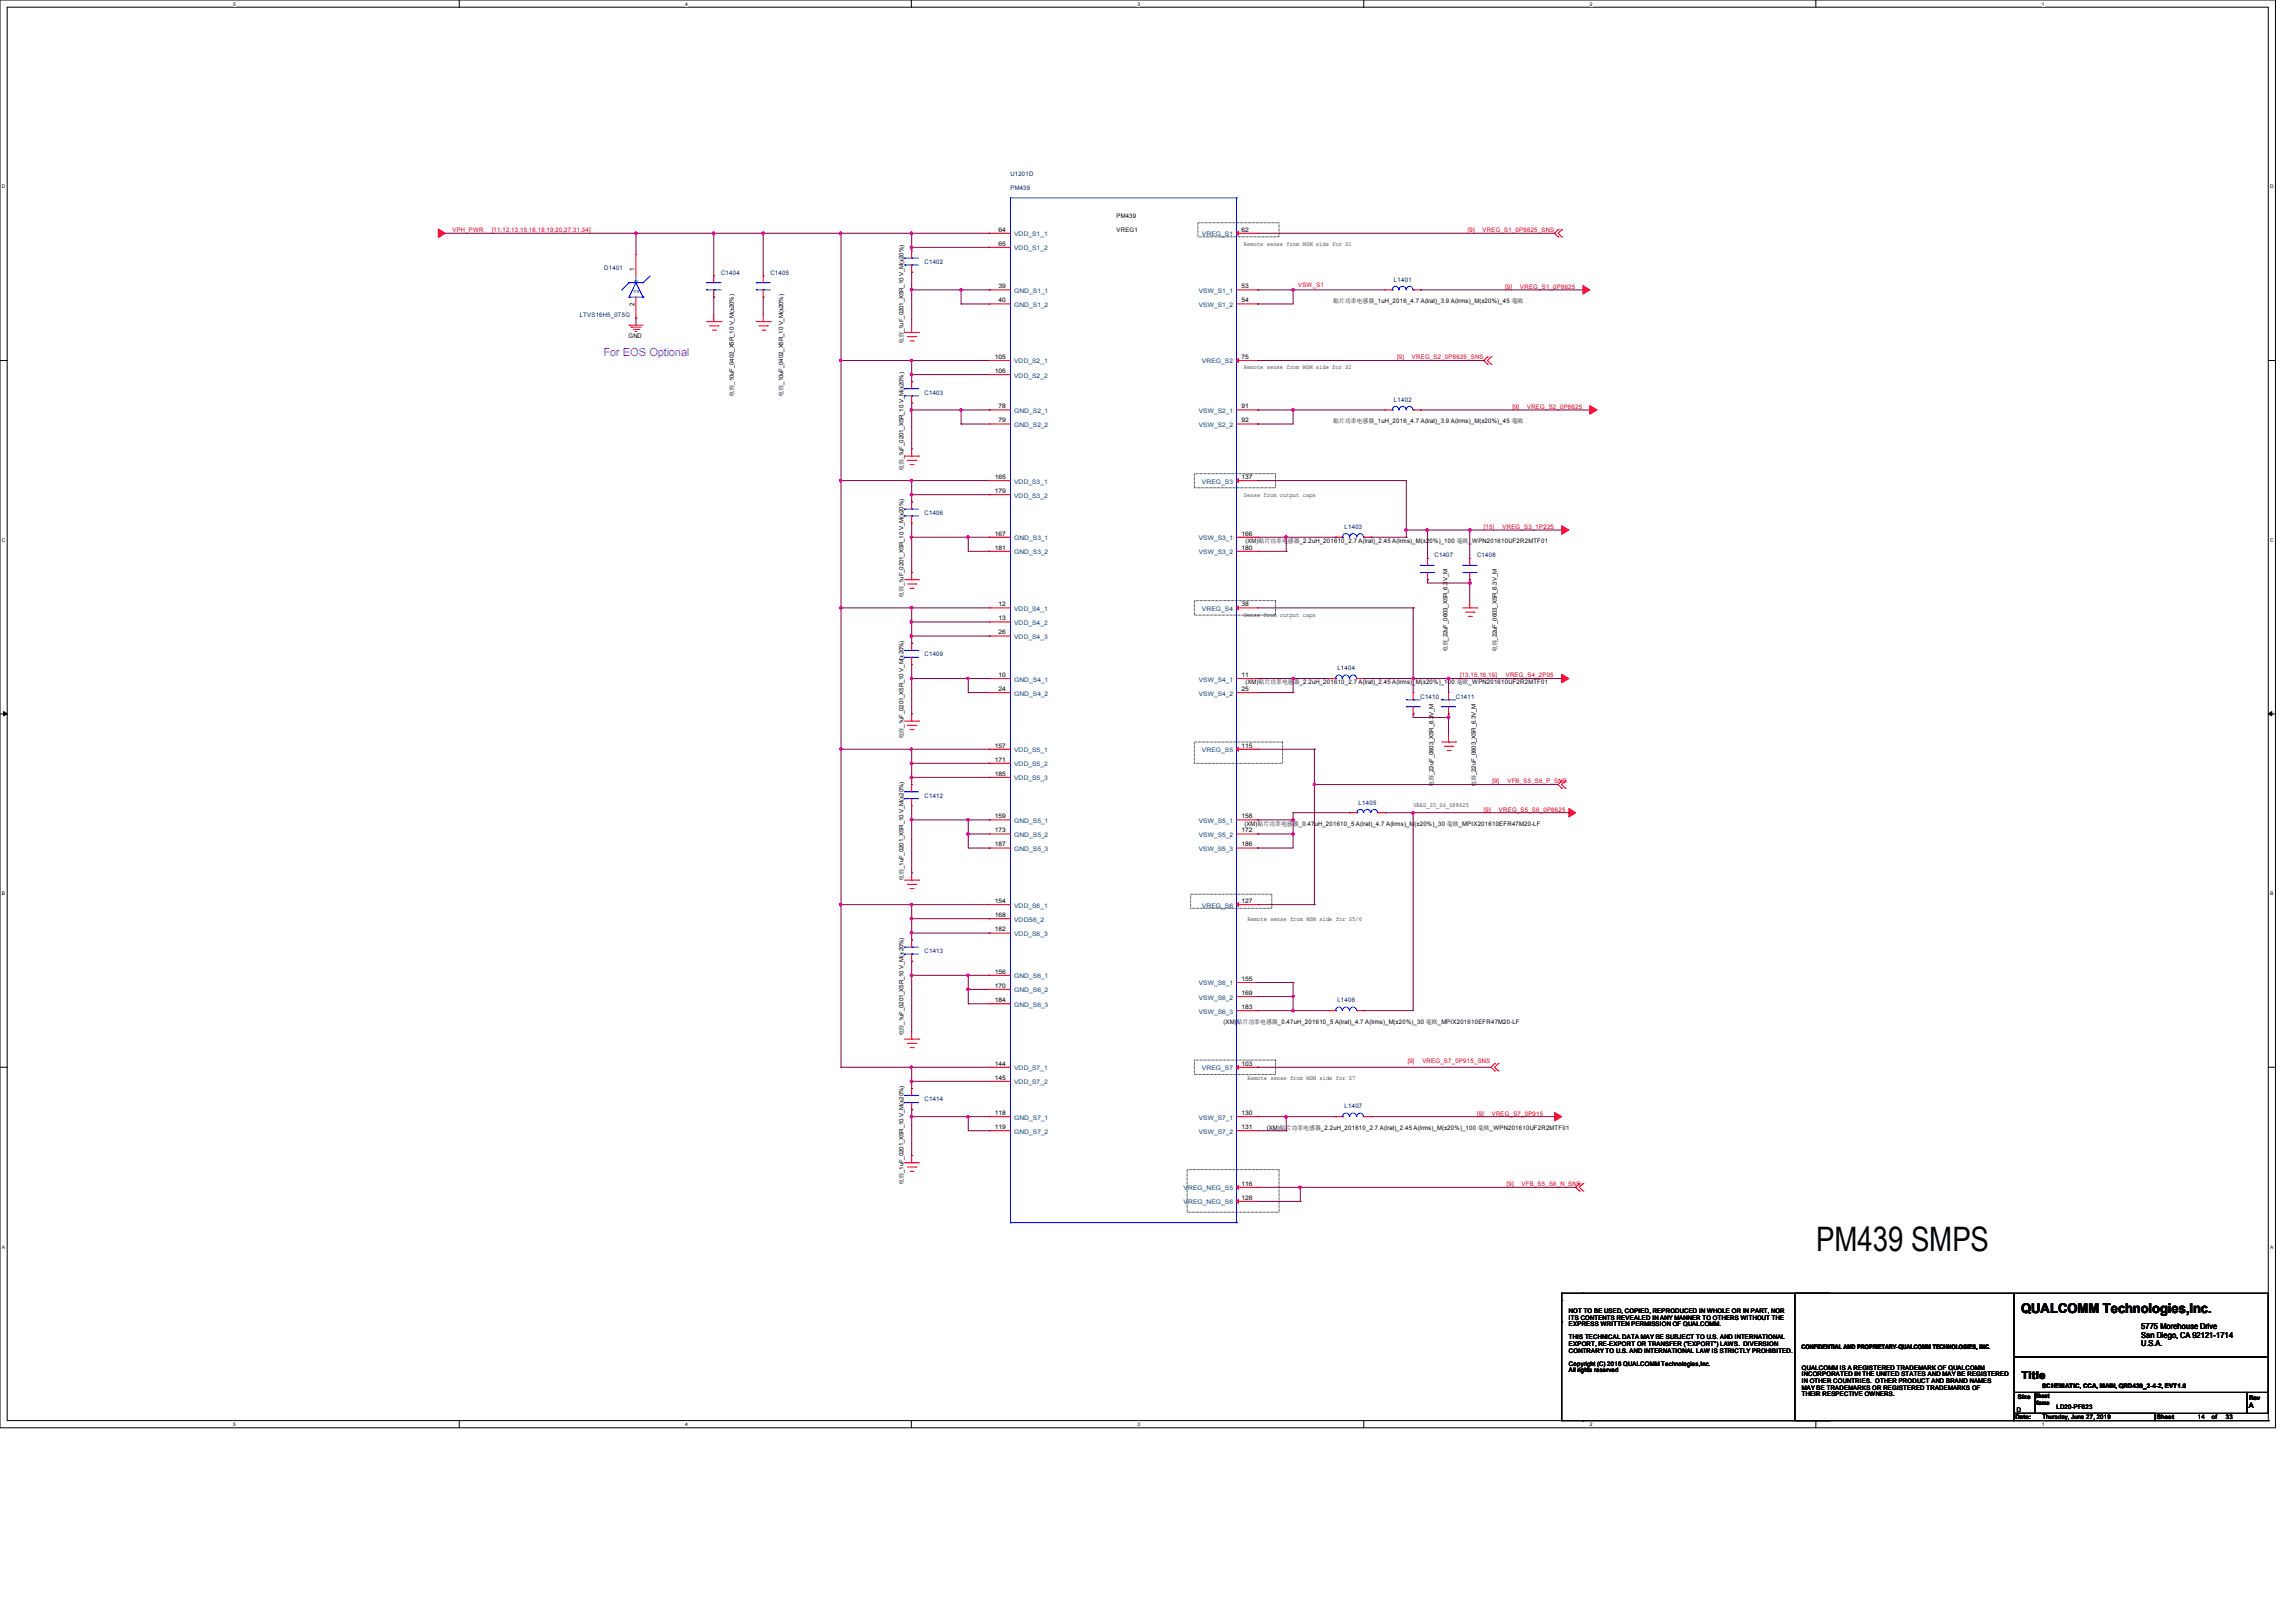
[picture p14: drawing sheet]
<svg xmlns="http://www.w3.org/2000/svg" width="297mm" height="210mm" viewBox="0 0 297 210" stroke-linecap="round" stroke-linejoin="round" font-family="sans-serif">
<defs><g id="words">
<text font-size="4.4" x="235" y="161.9">PM439 SMPS</text>
<text font-size="1.7" x="261.5" y="169.9">QUALCOMM Technologies,Inc.</text>
<text font-size="1.4" fill="#8000ff" x="78.1" y="46.1">For EOS Optional</text>
<text font-size="1.4" x="261.6" y="178.4">Title</text>
<g font-size="1.1">
<text x="277.1" y="172">5775 Morehouse Drive</text>
<text x="277.1" y="173.1">San Diego, CA 92121-1714</text>
<text x="277.1" y="174.2">U.S.A.</text>
</g>
<text font-size="1" x="291" y="182.2">A</text>
<g font-size=".9">
<text x="82.1" y="35.1" transform="rotate(-90 82.1 35.1)">1</text>
<text x="82.1" y="39.5" transform="rotate(-90 82.1 39.5)">2</text>
</g>
<g font-size=".9" fill="#004080">
<text x="82.7" y="38" transform="rotate(-90 82.7 38)">2</text>
<text x="82.7" y="36.6" transform="rotate(-90 82.7 36.6)">1</text>
</g>
<g font-size=".8" fill="#000080">
<text x="130.8" y="22.7">U1201D</text>
<text x="130.8" y="24.6">PM439</text>
<text x="78.2" y="34.9">D1401</text>
<text x="93.3" y="35.5">C1404</text>
<text x="99.7" y="35.5">C1405</text>
<text x="119.6" y="34.2">C1402</text>
<text x="75" y="41">LTVS16H5_0T5G</text>
<text x="180.4" y="36.4">L1401</text>
<text x="119.6" y="51.1">C1403</text>
<text x="180.4" y="52">L1402</text>
<text x="119.6" y="66.6">C1406</text>
<text x="174" y="68.5">L1403</text>
<text x="185.6" y="72.1">C1407</text>
<text x="191.1" y="72.1">C1408</text>
<text x="119.6" y="84.9">C1409</text>
<text x="173.1" y="86.7">L1404</text>
<text x="183.8" y="90.4">C1410</text>
<text x="188.4" y="90.4">C1411</text>
<text x="119.6" y="103.2">C1412</text>
<text x="175.8" y="104.1">L1405</text>
<text x="119.6" y="123.3">C1413</text>
<text x="173.1" y="129.7">L1406</text>
<text x="119.6" y="142.5">C1414</text>
<text x="174" y="143.4">L1407</text>
</g>
<g font-size=".8">
<text x="129.2" y="30">64</text>
<text x="144.5" y="28.2">PM439</text>
<text x="160.7" y="30">62</text>
<text x="129.2" y="31.8">65</text>
<text x="144.5" y="30.1">VREG1</text>
<text x="161" y="31.8">Remote sense from MSM side for S1</text>
<text x="129.2" y="39.1">40</text>
<text x="129.2" y="37.3">39</text>
<text x="160.7" y="39.1">54</text>
<text x="160.7" y="37.3">53</text>
<text x="172.5" y="39.2">贴片功率电感器_1uH_2016_4.7 A(lrat)_3.9 A(lrms)_M(±20%)_45 毫欧</text>
<text x="81.3" y="43.8">GND</text>
<text x="116.9" y="44.5" transform="rotate(-90 116.9 44.5)">电容_1uF_0201_X5R_10 V_M(±20%)</text>
<text x="128.7" y="46.4">105</text>
<text x="160.7" y="46.4">75</text>
<text x="161" y="47.8">Remote sense from MSM side for S2</text>
<text x="95" y="51.3" transform="rotate(-90 95 51.3)">电容_10uF_0402_X5R_10 V_M(±20%)</text>
<text x="101.4" y="51.3" transform="rotate(-90 101.4 51.3)">电容_10uF_0402_X5R_10 V_M(±20%)</text>
<text x="128.7" y="48.3">106</text>
<text x="129.2" y="52.8">78</text>
<text x="160.7" y="52.8">91</text>
<text x="129.2" y="54.7">79</text>
<text x="160.7" y="54.7">92</text>
<text x="172.5" y="54.7">贴片功率电感器_1uH_2016_4.7 A(lrat)_3.9 A(lrms)_M(±20%)_45 毫欧</text>
<text x="116.9" y="61" transform="rotate(-90 116.9 61)">电容_1uF_0201_X5R_10 V_M(±20%)</text>
<text x="128.7" y="63.8">179</text>
<text x="128.7" y="62">165</text>
<text x="160.7" y="62">137</text>
<text x="161" y="64.3">Sense from output caps</text>
<text x="128.7" y="71.1">181</text>
<text x="128.7" y="69.3">167</text>
<text x="160.7" y="71.1">180</text>
<text x="160.7" y="69.3">166</text>
<text x="161.2" y="70.3">(XM)贴片功率电感器_2.2uH_201610_2.7 A(lrat)_2.45 A(lrms)_M(±20%)_100 毫欧_WPN201610UF2R2MTF01</text>
<text x="116.9" y="77.4" transform="rotate(-90 116.9 77.4)">电容_1uF_0201_X5R_10 V_M(±20%)</text>
<text x="129.2" y="82.1">26</text>
<text x="129.2" y="80.3">13</text>
<text x="129.2" y="78.4">12</text>
<text x="160.7" y="78.4">38</text>
<text x="161" y="79.8">Sense from output caps</text>
<text x="129.2" y="89.4">24</text>
<text x="129.2" y="87.6">10</text>
<text x="160.7" y="89.4">25</text>
<text x="160.7" y="87.6">11</text>
<text x="161.2" y="88.6">(XM)贴片功率电感器_2.2uH_201610_2.7 A(lrat)_2.45 A(lrms)_M(±20%)_100 毫欧_WPN201610UF2R2MTF01</text>
<text x="187.3" y="84.4" transform="rotate(-90 187.3 84.4)">电容_22uF_0603_X5R_6.3V_M</text>
<text x="193.7" y="84.4" transform="rotate(-90 193.7 84.4)">电容_22uF_0603_X5R_6.3V_M</text>
<text x="116.9" y="95.7" transform="rotate(-90 116.9 95.7)">电容_1uF_0201_X5R_10 V_M(±20%)</text>
<text x="128.7" y="100.4">185</text>
<text x="128.7" y="98.6">171</text>
<text x="128.7" y="96.7">157</text>
<text x="160.7" y="96.7">115</text>
<text x="185.5" y="101.8" transform="rotate(-90 185.5 101.8)">电容_22uF_0603_X5R_6.3V_M</text>
<text x="191" y="101.8" transform="rotate(-90 191 101.8)">电容_22uF_0603_X5R_6.3V_M</text>
<text x="128.7" y="107.7">173</text>
<text x="128.7" y="105.9">159</text>
<text x="160.7" y="107.7">172</text>
<text x="160.7" y="105.9">158</text>
<text x="161" y="106.8">(XM)贴片功率电感器_0.47</text>
<text x="170.1" y="106.8">uH_201610_5 A(lrat)_4.7 A(lrms)_M(±20%)_30 毫欧_MPIX201610EFR47M20-LF</text>
<text x="182.9" y="104.5">VREG_S5_S6_0P8625</text>
<text x="116.9" y="114" transform="rotate(-90 116.9 114)">电容_1uF_0201_X5R_10 V_M(±20%)</text>
<text x="128.7" y="109.5">187</text>
<text x="160.7" y="109.5">186</text>
<text x="128.7" y="118.7">168</text>
<text x="128.7" y="116.8">154</text>
<text x="160.7" y="116.8">127</text>
<text x="161.4" y="119.1">Remote sense from MSM side for S5/6</text>
<text x="128.7" y="126">156</text>
<text x="128.7" y="120.5">182</text>
<text x="128.7" y="129.7">184</text>
<text x="128.7" y="127.8">170</text>
<text x="160.7" y="130.6">183</text>
<text x="160.7" y="128.7">169</text>
<text x="160.7" y="126.9">155</text>
<text x="116.9" y="134.1" transform="rotate(-90 116.9 134.1)">电容_1uF_0201_X5R_10 V_M(±20%)</text>
<text x="128.7" y="137.9">144</text>
<text x="158.3" y="132.5">(XM)</text>
<text x="160" y="132.5">贴片功率电感器_0.47uH_201610_5 A(lrat)_4.7 A(lrms)_M(±20%)_30 毫欧_MPIX201610EFR47M20-LF</text>
<text x="160.7" y="137.9">103</text>
<text x="128.7" y="139.7">145</text>
<text x="161.4" y="139.7">Remote sense from MSM side for S7</text>
<text x="128.7" y="146.1">119</text>
<text x="128.7" y="144.3">118</text>
<text x="160.7" y="146.1">131</text>
<text x="160.7" y="144.3">130</text>
<text x="163.9" y="146.2">(XM)贴片功率电感器_2.2uH_201610_2.7 A(lrat)_2.45 A(lrms)_M(±20%)_100 毫欧_WPN201610UF2R2MTF01</text>
<text x="116.9" y="153.3" transform="rotate(-90 116.9 153.3)">电容_1uF_0201_X5R_10 V_M(±20%)</text>
<text x="160.7" y="153.4">116</text>
<text x="160.7" y="155.2">128</text>
<text x="203" y="169.9">NOT TO BE USED, COPIED, REPRODUCED IN WHOLE OR IN PART, NOR</text>
<text x="203" y="170.8">ITS CONTENTS REVEALED IN ANY MANNER TO OTHERS WITHOUT THE</text>
<text x="203" y="171.6">EXPRESS WRITTEN PERMISSION OF QUALCOMM.</text>
<text x="203" y="173.3">THIS TECHNICAL DATA MAY BE SUBJECT TO U.S. AND INTERNATIONAL</text>
<text x="203" y="174.2">EXPORT, RE-EXPORT OR TRANSFER (&quot;EXPORT&quot;) LAWS. DIVERSION</text>
<text x="203" y="175">CONTRARY TO U.S. AND INTERNATIONAL LAW IS STRICTLY PROHIBITED.</text>
<text x="203" y="176.7">Copyright (C) 2018 QUALCOMM Technologies,Inc.</text>
<text x="203" y="177.5">All rights reserved</text>
<text x="233.1" y="174.5">CONFIDENTIAL AND PROPRIETARY-QUALCOMM TECHNOLOGIES, INC.</text>
<text x="233.2" y="177.2">QUALCOMM IS A REGISTERED TRADEMARK OF QUALCOMM</text>
<text x="233.2" y="178.1">INCORPORATED IN THE UNITED STATES AND MAY BE REGISTERED</text>
<text x="233.2" y="178.9">IN OTHER COUNTRIES. OTHER PRODUCT AND BRAND NAMES</text>
<text x="233.2" y="179.8">MAY BE TRADEMARKS OR REGISTERED TRADEMARKS OF</text>
<text x="264.3" y="179.5">SCHEMATIC, CCA, MAIN, QRD439_2-4-2, EVT1.0</text>
<text x="233.2" y="180.6">THEIR RESPECTIVE OWNERS.</text>
<text x="260.8" y="183.6">Date:</text>
<text x="261" y="182.8">D</text>
<text x="261.1" y="181">Size Sheet</text>
<text x="263.3" y="181.8">Name</text>
<text x="264.3" y="183.6">Thursday, June 27, 2019</text>
<text x="266.1" y="182.3">LD20-PF623</text>
<text x="279.1" y="183.6">Sheet</text>
<text x="284.4" y="183.6">14</text>
<text x="286.2" y="183.6">of</text>
<text x="288.1" y="183.6">33</text>
<text x="291.1" y="181.1">Rev</text>
</g>
<g font-size=".8" fill="#f00">
<text x="58.6" y="30.1">VPH_PWR</text>
<text x="63.7" y="30.1">[11,12,13,15,16,18,19,20,27,31,34]</text>
<text x="190" y="30.1">[9]</text>
<text x="191.9" y="30.1">VREG_S1_0P8625_SNS</text>
<text x="168" y="37.1">VSW_S1</text>
<text x="194.8" y="37.3">[9]</text>
<text x="196.7" y="37.3">VREG_S1_0P8625</text>
<text x="180.8" y="46.5">[9]</text>
<text x="182.7" y="46.5">VREG_S2_0P8625_SNS</text>
<text x="195.7" y="52.9">[9]</text>
<text x="197.6" y="52.9">VREG_S2_0P8625</text>
<text x="192" y="68.5">[15]</text>
<text x="194.4" y="68.5">VREG_S3_1P225</text>
<text x="188.9" y="87.6">[13,15,16,19]</text>
<text x="194.9" y="87.6">VREG_S4_2P05</text>
<text x="193.1" y="101.3">[9]</text>
<text x="195.1" y="101.3">VFB_S5_S6_P_SNS</text>
<text x="192" y="105">[9]</text>
<text x="194" y="105">VREG_S5_S6_0P8625</text>
<text x="182.2" y="137.5">[9]</text>
<text x="184.1" y="137.5">VREG_S7_0P915_SNS</text>
<text x="191.1" y="144.4">[9]</text>
<text x="193.1" y="144.4">VREG_S7_0P915</text>
<text x="195" y="153.5">[9]</text>
<text x="196.9" y="153.5">VFB_S5_S6_N_SNS</text>
</g>
<g font-size=".8" fill="#004080">
<text x="131.2" y="32.4">VDD_S1_2</text>
<text x="131.2" y="30.6">VDD_S1_1</text>
<text x="155.6" y="30.6">VREG_S1</text>
<text x="131.2" y="39.7">GND_S1_2</text>
<text x="131.2" y="37.9">GND_S1_1</text>
<text x="155.1" y="39.7">VSW_S1_2</text>
<text x="155.1" y="37.9">VSW_S1_1</text>
<text x="131.2" y="47">VDD_S2_1</text>
<text x="155.6" y="47">VREG_S2</text>
<text x="131.2" y="53.4">GND_S2_1</text>
<text x="131.2" y="48.9">VDD_S2_2</text>
<text x="155.1" y="53.4">VSW_S2_1</text>
<text x="131.2" y="55.2">GND_S2_2</text>
<text x="155.1" y="55.2">VSW_S2_2</text>
<text x="131.2" y="64.4">VDD_S3_2</text>
<text x="131.2" y="62.6">VDD_S3_1</text>
<text x="155.6" y="62.6">VREG_S3</text>
<text x="131.2" y="71.7">GND_S3_2</text>
<text x="131.2" y="69.9">GND_S3_1</text>
<text x="155.1" y="71.7">VSW_S3_2</text>
<text x="155.1" y="69.9">VSW_S3_1</text>
<text x="131.2" y="82.7">VDD_S4_3</text>
<text x="131.2" y="80.9">VDD_S4_2</text>
<text x="131.2" y="79">VDD_S4_1</text>
<text x="155.6" y="79">VREG_S4</text>
<text x="131.2" y="88.2">GND_S4_1</text>
<text x="155.1" y="88.2">VSW_S4_1</text>
<text x="131.2" y="90">GND_S4_2</text>
<text x="155.1" y="90">VSW_S4_2</text>
<text x="131.2" y="101">VDD_S5_3</text>
<text x="131.2" y="99.1">VDD_S5_2</text>
<text x="131.2" y="97.3">VDD_S5_1</text>
<text x="155.6" y="97.3">VREG_S5</text>
<text x="131.2" y="106.5">GND_S5_1</text>
<text x="155.1" y="106.5">VSW_S5_1</text>
<text x="131.2" y="110.1">GND_S5_3</text>
<text x="131.2" y="108.3">GND_S5_2</text>
<text x="155.1" y="110.1">VSW_S5_3</text>
<text x="155.1" y="108.3">VSW_S5_2</text>
<text x="131.2" y="119.3">VDDS6_2</text>
<text x="131.2" y="117.4">VDD_S6_1</text>
<text x="155.6" y="117.4">VREG_S6</text>
<text x="131.2" y="121.1">VDD_S6_3</text>
<text x="131.2" y="130.3">GND_S6_3</text>
<text x="131.2" y="128.4">GND_S6_2</text>
<text x="131.2" y="126.6">GND_S6_1</text>
<text x="155.1" y="131.1">VSW_S6_3</text>
<text x="155.1" y="129.3">VSW_S6_2</text>
<text x="155.1" y="127.5">VSW_S6_1</text>
<text x="131.2" y="140.3">VDD_S7_2</text>
<text x="131.2" y="138.5">VDD_S7_1</text>
<text x="155.6" y="138.5">VREG_S7</text>
<text x="131.2" y="146.7">GND_S7_2</text>
<text x="131.2" y="144.9">GND_S7_1</text>
<text x="155.1" y="146.7">VSW_S7_2</text>
<text x="155.1" y="144.9">VSW_S7_1</text>
<text x="153.2" y="154">VREG_NEG_S5</text>
<text x="153.2" y="155.8">VREG_NEG_S6</text>
</g>
<g font-size=".6">
<text x="30.2" y=".7">5</text>
<text x="88.7" y=".7">4</text>
<text x="147.2" y=".7">3</text>
<text x="205.7" y=".7">2</text>
<text x="264.2" y=".7">1</text>
<text x=".3" y="24.4">D</text>
<text x="293.8" y="24.4">D</text>
<text x=".3" y="70.1">C</text>
<text x="293.8" y="70.1">C</text>
<text x=".3" y="115.8">B</text>
<text x="293.8" y="115.8">B</text>
<text x=".3" y="161.5">A</text>
<text x="293.8" y="161.5">A</text>
<text x="30.2" y="184.5">5</text>
<text x="88.7" y="184.5">4</text>
<text x="147.2" y="184.5">3</text>
<text x="205.7" y="184.5">2</text>
<text x="264.2" y="184.5">1</text>
</g>
</g></defs>
<path d="M0 0h294.5v184.7h-294.5zM.9 .9h292.6v182.9h-292.6z" fill="none" stroke="#000" stroke-width=".13"/>
<g fill="#fff">
<path d="M30.2 .1h.3v.7h-.3z"/>
<path d="M30.2 183.9h.3v.8h-.3z"/>
</g>
<path d="M59.4 0v.9M59.4 183.8v.9" fill="none" stroke="#000" stroke-width=".13"/>
<g fill="#fff">
<path d="M88.7 .1h.3v.7h-.3z"/>
<path d="M88.7 183.9h.3v.8h-.3z"/>
</g>
<path d="M117.9 0v.9M117.9 183.8v.9" fill="none" stroke="#000" stroke-width=".13"/>
<g fill="#fff">
<path d="M147.2 .1h.3v.7h-.3z"/>
<path d="M147.2 183.9h.3v.8h-.3z"/>
</g>
<path d="M176.5 0v.9M176.5 183.8v.9" fill="none" stroke="#000" stroke-width=".13"/>
<g fill="#fff">
<path d="M205.7 .1h.4v.7h-.4z"/>
<path d="M205.7 183.9h.4v.8h-.4z"/>
</g>
<path d="M235 0v.9M235 183.8v.9" fill="none" stroke="#000" stroke-width=".13"/>
<g fill="#fff">
<path d="M264.2 .1h.4v.7h-.4z"/>
<path d="M264.2 183.9h.4v.8h-.4z"/>
<path d="M.3 23.8h.4v.7h-.4z"/>
<path d="M293.8 23.8h.5v.7h-.5z"/>
<path d="M.3 69.5h.4v.7h-.4z"/>
<path d="M293.8 69.5h.5v.7h-.5z"/>
</g>
<path d="M0 46.7h.9M293.5 46.7h1" fill="none" stroke="#000" stroke-width=".13"/>
<g fill="#fff">
<path d="M.3 115.2h.4v.8h-.4z"/>
<path d="M293.8 115.2h.4v.8h-.4z"/>
</g>
<path d="M0 92.4h.9M293.5 92.4h1" fill="none" stroke="#000" stroke-width=".13"/>
<path d="M.5 92.1l.4 .3-.4 .2zM293.5 92.4l.5-.3v.5z" fill="#000" stroke="#000" stroke-width=".13"/>
<g fill="#fff">
<path d="M.3 161h.3v.7h-.3z"/>
<path d="M293.8 161h.4v.7h-.4z"/>
</g>
<g fill="none" stroke="#000" stroke-width=".13">
<path d="M155 28.8h10.5v1.8h-10.5zM154.6 61.3h10.5v1.8h-10.5zM154.6 77.7h10.5v1.9h-10.5zM154.6 96h11.4v2.8h-11.4zM154.1 115.7h10.5v1.8h-10.5zM0 138.1h.9M154.6 137.2h10.5v1.8h-10.5zM293.5 138.1h1M153.6 151.3h11.9v5.5h-11.9zM202.1 171h.1M202.1 167.3h.1M202.1 168.3h.1"/>
<path d="M202.1 167.3h34.8M202.1 167.3v16.5M204.9 167.3h.1M232.3 167.3h28.3v16.5h-28.3zM260.6 167.3h32.9v8.3h-32.9zM260.6 175.6h32.9v4.6h-32.9zM202.1 183.8h.1M202.1 183.8h34.8M204.9 183.8h.1M260.6 180.2h2.8v2.7h-2.8zM260.6 182.9h18.3v.9h-18.3zM263.4 180.2h27.4v2.7h-27.4z"/>
<path d="M278.9 183.8h14.6M290.8 180.2h2.7v2.7h-2.7zM293.5 183.8h.1"/>
</g>
<g fill="none" stroke="#f00" stroke-width=".13">
<path d="M82.3 32.9h.1M82.3 32.9v2.8M82.3 38.4v2.7M92.4 35.7h.1M92.4 38.4h.1M92.4 35.7v.9M92.4 37.5v.9M98.8 35.7h.1M98.8 38.4h.1M98.8 35.7v.9M98.8 37.5v.9M118 32.5h.1"/>
<path d="M118 35.2h.1M118 32.5v.9M118 34.3v.9M128 39.3h.1M128 37.5h.1M128 32h.1M128 30.2h.1M128 37.5h2.8M128 39.3h2.8M128 30.2h2.8M128 32h2.8M160 37.5h2.8"/>
<path d="M160 39.3h2.8M160 30.2h2.8M162.8 39.3h.1M162.8 37.5h.1M162.8 30.2h.1M179.2 37.5h.1M179.2 37.5h1M182.9 37.5h.9M183.8 37.5h.1M201.6 30.6h.1M201.6 29.7h.1M201.6 29.7l-.4 .5 .4 .4"/>
<path d="M202.1 29.7h.1M202.1 30.6h.1M202.1 29.7l-.5 .5 .5 .4M81.4 42.1h.1M81.4 42.1h1.8M81.7 42.3h.1M81.7 42.3h1.3M82 42.6h.7M82.2 42.9h.1M82.2 42.9h.2M82.3 41.1h.1M82.7 42.6h.1"/>
<path d="M91.4 41.6h1.9M91.8 42.2h1.1M92.2 42.7h.3M92.4 41.6h.1M92.4 40.7v.9M92.5 42.7h.1M92.9 42.2h.1M93.3 41.6h.1M97.9 41.6h1.8M98.2 42.2h1.1M98.6 42.7h.4M98.8 41.6h.1"/>
<path d="M98.8 40.7v.9M99 42.7h.1M99.3 42.2h.1M99.7 41.6h.1M117.1 59h1.8M117.1 43h1.8M117.4 59.6h1.1M117.4 43.6h1.1M117.8 44.1h.4M118 59h.1M118 43h.1M118 49.4h.1"/>
<path d="M118 52.2h.1M118 42.1v.9M118 49.4v.9M118 51.2v1M118 58.1v.9M118.2 44.1h.1M118.5 59.6h.1M118.5 43.6h.1M118.9 59h.1M118.9 43h.1M128 54.9h.1M128 53h.1"/>
<path d="M128 48.5h.1M128 46.7h.1M128 53h2.8M128 54.9h2.8M128 46.7h2.8M128 48.5h2.8M160 53h2.8M160 54.9h2.8M160 46.7h2.8M162.8 54.9h.1M162.8 53h.1M162.8 46.7h.1"/>
<path d="M179.2 53h.1M179.2 53h1M182.9 53h.9M183.8 53h.1M192.5 47.1h.1M192.5 46.2h.1M192.5 46.2l-.5 .5 .5 .4M193 46.2h.1M193 47.1h.1M193 46.2l-.5 .5 .5 .4M117.1 75h1.8M117.4 75.6h1.1"/>
<path d="M117.8 76.1h.4M117.8 60.1h.4M118 75h.1M118 64.9h.1M118 67.7h.1M118 64.9v1M118 66.8v.9M118 74.1v.9M118.2 76.1h.1M118.2 60.1h.1M118.5 75.6h.1M118.9 75h.1"/>
<path d="M128 78.7h.1M128 71.3h.1M128 69.5h.1M128 64h.1M128 62.2h.1M128 78.7h2.8M128 69.5h2.8M128 71.3h2.8M128 62.2h2.8M128 64h2.8M160 78.7h2.8M160 69.5h2.8"/>
<path d="M160 71.3h2.8M160 62.2h2.8M162.8 78.7h.1M162.8 71.3h.1M162.8 69.5h.1M162.8 62.2h.1M172.8 69.5h.1M172.8 69.5h.9M176.5 69.5h.9M177.4 69.5h.1M184.7 72.3h.1M184.7 75h.1"/>
<path d="M184.7 72.3v.9M184.7 74.1v.9M189.3 78.7h1.8M189.7 79.2h1.1M190 79.8h.4M190.2 78.7h.1M190.2 72.3h.1M190.2 75h.1M190.2 72.3v.9M190.2 74.1v.9M190.2 77.7v1M190.4 79.8h.1"/>
<path d="M190.8 79.2h.1M191.1 78.7h.1M117.1 93.3h1.8M117.4 93.9h1.1M117.8 94.4h.4M118 93.3h.1M118 83.2h.1M118 86h.1M118 83.2v1M118 85v1M118 92.4v.9M118.2 94.4h.1"/>
<path d="M118.5 93.9h.1M118.9 93.3h.1M128 98.8h.1M128 96.9h.1M128 89.6h.1M128 87.8h.1M128 82.3h.1M128 80.5h.1M128 96.9h2.8M128 89.6h2.8M128 87.8h2.8M128 98.8h2.8"/>
<path d="M128 82.3h2.8M128 80.5h2.8M160 96.9h2.8M160 89.6h2.8M160 87.8h2.8M162.8 96.9h.1M162.8 89.6h.1M162.8 87.8h.1M171.9 87.8h.1M171.9 87.8h.9M175.6 87.8h.9M176.5 87.8h.1"/>
<path d="M182.9 89.6h.1M182.9 92.4h.1M182.9 89.6v1M182.9 91.4v1M186.6 96h1.8M186.9 96.6h1.1M187.3 97.1h.4M187.5 96h.1M187.5 89.6h.1M187.5 92.4h.1M187.5 89.6v1M187.5 91.4v1"/>
<path d="M187.5 95.1v.9M187.7 97.1h.1M188 96.6h.1M188.4 96h.1M117.1 113.9h1.8M117.4 114.4h1.1M117.8 115h.4M118 113.9h.1M118 101.5h.1M118 104.3h.1M118 101.5v.9M118 103.3v1"/>
<path d="M118 112.9v1M118.2 115h.1M118.5 114.4h.1M118.9 113.9h.1M128 118.9h.1M128 117.1h.1M128 109.7h.1M128 107.9h.1M128 106.1h.1M128 100.6h.1M128 117.1h2.8M128 109.7h2.8"/>
<path d="M128 107.9h2.8M128 106.1h2.8M128 118.9h2.8M128 100.6h2.8M160 117.1h2.8M160 109.7h2.8M160 107.9h2.8M160 106.1h2.8M162.8 117.1h.1M162.8 109.7h.1M162.8 107.9h.1M162.8 106.1h.1"/>
<path d="M174.7 105.2h.1M174.7 105.2h.9M178.3 105.2h.9M179.2 105.2h.1M202.1 102h.1M202.1 101h.1M202.1 101l-.5 .5 .5 .5M202.6 101h.1M202.6 102h.1M202.6 101l-.5 .5 .5 .5M117.1 134.5h1.8M117.4 135h1.1"/>
<path d="M117.8 135.6h.4M118 134.5h.1M118 121.6h.1M118 124.4h.1M118 121.6v1M118 123.4v1M118 133.5v1M118.2 135.6h.1M118.5 135h.1M118.9 134.5h.1M128 139.9h.1M128 138.1h.1"/>
<path d="M128 129.9h.1M128 128h.1M128 126.2h.1M128 120.7h.1M128 138.1h2.8M128 139.9h2.8M128 129.9h2.8M128 128h2.8M128 126.2h2.8M128 120.7h2.8M160 138.1h2.8M160 130.8h2.8"/>
<path d="M160 128.9h2.8M160 127.1h2.8M162.8 138.1h.1M162.8 130.8h.1M162.8 128.9h.1M162.8 127.1h.1M171.9 130.8h.1M171.9 130.8h.9M175.6 130.8h.9M176.5 130.8h.1M193.4 138.6h.1M193.4 137.6h.1"/>
<path d="M193.4 137.6l-.4 .5 .4 .5M193.9 137.6h.1M193.9 138.6h.1M193.9 137.6l-.5 .5 .5 .5M117.1 150.5h1.8M117.4 151h1.1M117.8 151.6h.4M118 150.5h.1M118 140.8h.1M118 143.6h.1M118 140.8v.9M118 142.7v.9"/>
<path d="M118 149.5v1M118.2 151.6h.1M118.5 151h.1M118.9 150.5h.1M128 146.3h.1M128 144.5h.1M128 144.5h2.8M128 146.3h2.8M160 144.5h2.8M160 146.3h2.8M160 153.6h2.8M160 155.4h2.8"/>
<path d="M162.8 146.3h.1M162.8 144.5h.1M162.8 153.6h.1M162.8 155.4h.1M172.8 144.5h.1M172.8 144.5h.9M176.5 144.5h.9M177.4 144.5h.1M204.4 154.1h.1M204.4 153.2h.1M204.4 153.2l-.5 .4 .5 .5M204.9 153.2h.1"/>
<path d="M204.9 154.1h.1M204.9 153.2l-.5 .4 .5 .5"/>
</g>
<g fill="#f00" stroke="#f00" stroke-width=".13">
<path d="M160.3 137.8v.5l-.3-.2z"/>
<path d="M160 117.1l.3-.3v.5z"/>
<path d="M160 96.9l.3-.2v.5z"/>
<path d="M160.3 78.4v.5l-.3-.2z"/>
<path d="M160.3 61.9v.5l-.3-.2z"/>
<path d="M160.3 46.4v.5l-.3-.2z"/>
<path d="M160 30.2l.3-.3v.5z"/>
<path d="M160 153.6l.3-.2v.5z"/>
<path d="M160.3 155.2v.5l-.3-.3z"/>
<path d="M202.1 87.2l.9 .6-.9 .5z" fill-rule="evenodd"/>
<path d="M201.2 143.9l.9 .6-.9 .5z" fill-rule="evenodd"/>
<path d="M202.1 68l.9 .6-.9 .5z" fill-rule="evenodd"/>
<path d="M204.9 37l.8 .5-.8 .6z" fill-rule="evenodd"/>
<path d="M56.7 29.6l.9 .6-.9 .5z" fill-rule="evenodd"/>
<path d="M205.7 52.5l1 .5-1 .6z" fill-rule="evenodd"/>
<path d="M203 104.6l.9 .6-.9 .5z" fill-rule="evenodd"/>
</g>
<g fill="none" stroke="#00f" stroke-width=".13">
<path d="M80.5 37.5h.1M81.4 38.4h.1M81.4 36.6h.1M81.4 36.6h1.8M81.4 38.4h1.8M81.4 36.6l-.9 .9M82.3 36.6h.1M82.3 36.6l.9 1.8M82.3 36.6l-.9 1.8M82.3 35.7v.9M83.2 38.4h.1M83.2 36.6h.1"/>
<path d="M84.2 35.7l-1 .9M91.4 36.6h.1M91.4 37.5h.1M91.4 36.6h1.9M91.4 37.5h1.9M92.4 36.6h.1M92.4 37.5h.1M97.9 36.6h.1M97.9 37.5h.1M97.9 36.6h1.8M97.9 37.5h1.8M98.8 36.6h.1"/>
<path d="M98.8 37.5h.1M117.1 33.4h.1M117.1 34.3h.1M117.1 33.4h1.8M117.1 34.3h1.8M118 33.4h.1M118 34.3h.1M160 25.6h.1M160 25.6h-29.2v132.6M160 25.6v132.6M180.2 37.5h.1M181 37.5a.43 .43 0 0 0-.4-.5 .43 .43 0 0 0-.4 .5"/>
<path d="M181.9 37.5a.44 .44 0 0 0-.4-.5 .44 .44 0 0 0-.4 .5M182.8 37.5a.43 .43 0 0 0-.4-.5 .43 .43 0 0 0-.4 .5M182.9 37.5h.1M117.1 50.3h.1M117.1 51.2h.1M117.1 50.3h1.8M117.1 51.2h1.8M118 50.3h.1M118 51.2h.1M180.2 53h.1M181 53a.43 .43 0 0 0-.4-.4 .43 .43 0 0 0-.4 .4M181.9 53a.44 .44 0 0 0-.4-.4 .44 .44 0 0 0-.4 .4"/>
<path d="M182.8 53a.43 .43 0 0 0-.4-.4 .43 .43 0 0 0-.4 .4M182.9 53h.1M117.1 65.9h.1M117.1 66.8h.1M117.1 65.9h1.8M117.1 66.8h1.8M118 65.9h.1M118 66.8h.1M173.7 69.5h.1M174.6 69.5a.44 .44 0 0 0-.4-.5 .44 .44 0 0 0-.5 .5M175.6 69.5a.44 .44 0 0 0-.5-.5 .44 .44 0 0 0-.4 .5M176.4 69.5a.43 .43 0 0 0-.4-.5 .43 .43 0 0 0-.4 .5"/>
<path d="M176.5 69.5h.1M183.8 73.2h.1M183.8 74.1h.1M183.8 73.2h1.8M183.8 74.1h1.8M184.7 73.2h.1M184.7 74.1h.1M189.3 73.2h.1M189.3 74.1h.1M189.3 73.2h1.8M189.3 74.1h1.8M190.2 73.2h.1"/>
<path d="M190.2 74.1h.1M117.1 84.2h.1M117.1 85h.1M117.1 84.2h1.8M117.1 85h1.8M118 84.2h.1M118 85h.1M172.8 87.8h.1M173.7 87.8a.43 .43 0 0 0-.4-.5 .43 .43 0 0 0-.5 .5M174.6 87.8a.44 .44 0 0 0-.4-.5 .44 .44 0 0 0-.5 .5M175.6 87.8a.44 .44 0 0 0-.5-.5 .44 .44 0 0 0-.4 .5M175.6 87.8h.1"/>
<path d="M182 90.6h.1M182 91.4h.1M182 90.6h1.8M182 91.4h1.8M182.9 90.6h.1M182.9 91.4h.1M186.6 90.6h.1M186.6 91.4h.1M186.6 90.6h1.8M186.6 91.4h1.8M187.5 90.6h.1M187.5 91.4h.1"/>
<path d="M117.1 102.4h.1M117.1 103.3h.1M117.1 102.4h1.8M117.1 103.3h1.8M118 102.4h.1M118 103.3h.1M175.6 105.2h.1M175.6 105.2a.42 .42 0 0 1 .4-.5 .42 .42 0 0 1 .4 .5M176.5 105.2a.45 .45 0 0 1 .4-.5 .45 .45 0 0 1 .5 .5M177.4 105.2a.42 .42 0 0 1 .4-.5 .42 .42 0 0 1 .5 .5M178.3 105.2h.1M117.1 122.6h.1"/>
<path d="M117.1 123.4h.1M117.1 122.6h1.8M117.1 123.4h1.8M118 122.6h.1M118 123.4h.1M172.8 130.8h.1M173.7 130.8a.43 .43 0 0 0-.4-.5 .43 .43 0 0 0-.5 .5M174.6 130.8a.44 .44 0 0 0-.4-.5 .44 .44 0 0 0-.5 .5M175.6 130.8a.44 .44 0 0 0-.5-.5 .44 .44 0 0 0-.4 .5M175.6 130.8h.1M117.1 141.7h.1M117.1 142.7h.1"/>
<path d="M117.1 141.7h1.8M117.1 142.7h1.8M118 141.7h.1M118 142.7h.1M130.8 158.2h.1M130.8 158.2h29.2M160 158.2h.1M173.7 144.5h.1M174.6 144.5a.44 .44 0 0 0-.4-.5 .44 .44 0 0 0-.5 .5M175.6 144.5a.44 .44 0 0 0-.5-.5 .44 .44 0 0 0-.4 .5M176.4 144.5a.43 .43 0 0 0-.4-.5 .43 .43 0 0 0-.4 .5M176.5 144.5h.1"/>
</g>
<g fill="none" stroke="#800040" stroke-width=".13">
<path d="M57.6 30.2h70.4M82.3 30.2h.1M82.3 30.2v2.7M92.4 38.4h.1M92.4 30.2h.1M92.4 30.2v5.5M92.4 38.4v2.3M98.8 38.4h.1M98.8 30.2h.1M98.8 30.2v5.5M98.8 38.4v2.3M108.8 30.2h.1"/>
<path d="M108.8 30.2v107.9M118 32h.1M118 37.5h.1M118 35.2h.1M118 30.2h.1M118 32h10M118 30.2v2.3M118 35.2v6.9M118 37.5h10M124.4 37.5h.1M124.4 39.3h.1M124.4 39.3h3.6"/>
<path d="M124.4 37.5v1.8M128 32h.1M128 30.2h.1M128 37.5h.1M162.8 39.3h.1M162.8 37.5h.1M162.8 37.5h16.4M162.8 30.2h38.4M167.3 37.5h.1M167.3 37.5v1.8h-4.5M183.8 37.5h.1M183.8 37.5h21.1"/>
<path d="M201.2 30.2h.1M82.3 41.1h.1M82.3 41.1v1M108.8 46.7h.1M108.8 46.7h19.2M118 48.5h.1M118 52.2h.1M118 58.1h.1M118 46.7h.1M118 49.4h.1M118 46.7v2.7M118 52.2v5.9"/>
<path d="M118 53h10M118 48.5h10M124.4 53h.1M124.4 54.9h.1M124.4 54.9h3.6M124.4 53v1.9M128 53h.1M162.8 53h.1M162.8 54.9h.1M162.8 46.7h29.2M162.8 53h16.4M167.3 53h.1"/>
<path d="M167.3 53v1.9h-4.5M183.8 53h.1M183.8 53h21.9M192 46.7h.1M108.8 62.2h.1M108.8 78.7h.1M108.8 62.2h19.2M108.8 78.7h19.2M118 69.5h.1M118 62.2h.1M118 64.9h.1M118 78.7h.1"/>
<path d="M118 74.1h.1M118 62.2v2.7M118 67.7v6.4M118 78.7v4.5M118 64h10M118 69.5h10M125.3 69.5h.1M125.3 69.5v1.8h2.7M128 64h.1M128 71.3h.1M128 69.5h.1M162.8 62.2h.1"/>
<path d="M162.8 62.2h19.2v7.3M162.8 78.7h20.1M162.8 69.5h10M162.8 71.3h3.7M166.5 69.5h.1M166.5 71.3h.1M166.5 69.5v1.8M172.8 69.5h.1M177.4 69.5h.1M177.4 69.5h4.6M182 68.6h.1M182 69.5h.1"/>
<path d="M182 68.6h20.1M182.9 78.7h.1M182.9 78.7v10.9M184.7 68.6h.1M184.7 75h.1M184.7 68.6v3.7M184.7 75v.4h5.5M190.2 75h.1M190.2 75.4h.1M190.2 68.6h.1M190.2 68.6v3.7M190.2 75v2.7"/>
<path d="M108.8 96.9h.1M108.8 96.9h19.2M118 98.8h.1M118 83.2h.1M118 87.8h.1M118 80.5h.1M118 92.4h.1M118 82.3h.1M118 86v6.4M118 96.9v4.6M118 82.3h10M118 87.8h10"/>
<path d="M118 98.8h10M118 80.5h10M125.3 89.6h.1M125.3 87.8h.1M125.3 87.8v1.8M125.3 89.6h2.7M128 82.3h.1M128 96.9h.1M128 98.8h.1M128 87.8h.1M162.8 96.9h7.3M162.8 87.8h9.1"/>
<path d="M162.8 89.6h4.5M167.3 87.8h.1M167.3 89.6h.1M167.3 87.8v1.8M170.1 96.9h.1M170.1 96.9v20.2M176.5 87.8h25.6M182.9 87.8h.1M182.9 92.4h.1M182.9 92.8h.1M182.9 92.4v.4M182.9 92.8h4.6"/>
<path d="M187.5 87.8h.1M187.5 92.4h.1M187.5 92.8h.1M187.5 87.8v1.8M187.5 92.4v2.7M108.8 117.1h.1M108.8 117.1h19.2M118 117.1h.1M118 100.6h.1M118 106.1h.1M118 112.9h.1M118 106.1h10"/>
<path d="M118 104.3v8.6M118 117.1v4.5M118 118.9h10M118 100.6h10M125.3 106.1h.1M125.3 107.9h.1M125.3 107.9h2.7M125.3 106.1v3.6h2.7M128 118.9h.1M128 100.6h.1M128 106.1h.1M128 109.7h.1"/>
<path d="M162.8 106.1h.1M162.8 107.9h.1M162.8 109.7h.1M162.8 106.1h4.5M162.8 107.9h4.5M162.8 117.1h7.3M167.3 107.9h.1M167.3 105.2h.1M167.3 106.1h.1M167.3 105.2h7.4M167.3 105.2v4.5h-4.5M170.1 101.5h.1"/>
<path d="M170.1 117.1h.1M170.1 101.5h31.5M174.7 105.2h.1M179.2 105.2h.1M179.2 105.2h23.8M182.9 105.2h.1M182.9 105.2v25.6h-6.4M203 105.2h.1M108.8 138.1h.1M108.8 138.1h19.2M118 139.9h.1M118 120.7h.1"/>
<path d="M118 124.4h.1M118 126.2h.1M118 138.1h.1M118 121.6h.1M118 124.4v9.1M118 138.1v2.7M118 126.2h10M118 139.9h10M118 120.7h10M125.3 128h.1M125.3 129.9h.1M125.3 126.2h.1"/>
<path d="M125.3 128h2.7M125.3 126.2v3.7M125.3 129.9h2.7M128 126.2h.1M128 120.7h.1M162.8 130.8h.1M162.8 127.1h.1M162.8 128.9h.1M162.8 138.1h.1M162.8 130.8h9.1M162.8 138.1h30.2M162.8 127.1h4.5"/>
<path d="M162.8 128.9h4.5M167.3 127.1h.1M167.3 130.8h.1M167.3 128.9h.1M167.3 127.1v3.7M176.5 130.8h.1M118 143.6h.1M118 149.5h.1M118 140.8h.1M118 143.6v5.9M118 144.5h10M125.3 144.5h.1"/>
<path d="M125.3 144.5v1.8h2.7M128 146.3h.1M128 144.5h.1M162.8 153.6h41.1M162.8 144.5h10M162.8 146.3h3.7M162.8 155.4h5.5M166.5 144.5h.1M166.5 146.3h.1M166.5 144.5v1.8M168.3 153.6h.1M168.3 155.4h.1"/>
<path d="M168.3 153.6v1.8M172.8 144.5h.1M177.4 144.5h23.8M201.2 144.5h.1M203.9 153.6h.1"/>
</g>
<g fill="#f0f" stroke="#f0f" stroke-width=".13">
<path d="M167.2 106h.3v.2h-.3z" fill-rule="evenodd"/>
<path d="M117.8 138h.3v.2h-.3z" fill-rule="evenodd"/>
<path d="M117.8 106h.3v.2h-.3z" fill-rule="evenodd"/>
<path d="M117.8 46.5h.3v.2h-.3z" fill-rule="evenodd"/>
<path d="M108.7 46.5h.2v.2h-.2z" fill-rule="evenodd"/>
<path d="M117.8 78.5h.3v.2h-.3z" fill-rule="evenodd"/>
<path d="M108.7 96.8h.2v.2h-.2z" fill-rule="evenodd"/>
<path d="M108.7 78.5h.2v.2h-.2z" fill-rule="evenodd"/>
<path d="M117.8 96.8h.3v.2h-.3z" fill-rule="evenodd"/>
<path d="M167.2 87.7h.3v.2h-.3z" fill-rule="evenodd"/>
<path d="M187.3 87.7h.3v.2h-.3z" fill-rule="evenodd"/>
<path d="M182.8 87.7h.2v.2h-.2z" fill-rule="evenodd"/>
<path d="M167.2 128.8h.3v.2h-.3z" fill-rule="evenodd"/>
<path d="M117.8 37.4h.3v.2h-.3z" fill-rule="evenodd"/>
<path d="M167.2 37.4h.3v.2h-.3z" fill-rule="evenodd"/>
<path d="M125.1 106h.3v.2h-.3z" fill-rule="evenodd"/>
<path d="M125.1 87.7h.3v.2h-.3z" fill-rule="evenodd"/>
<path d="M117.8 87.7h.3v.2h-.3z" fill-rule="evenodd"/>
<path d="M117.8 69.4h.3v.2h-.3z" fill-rule="evenodd"/>
<path d="M125.1 69.4h.3v.2h-.3z" fill-rule="evenodd"/>
<path d="M166.3 69.4h.2v.2h-.2z" fill-rule="evenodd"/>
<path d="M167.2 106h.3v.2h-.3z" fill-rule="evenodd"/>
<path d="M117.8 138h.3v.2h-.3z" fill-rule="evenodd"/>
<path d="M117.8 106h.3v.2h-.3z" fill-rule="evenodd"/>
<path d="M117.8 46.5h.3v.2h-.3z" fill-rule="evenodd"/>
<path d="M108.7 46.5h.2v.2h-.2z" fill-rule="evenodd"/>
<path d="M117.8 78.5h.3v.2h-.3z" fill-rule="evenodd"/>
<path d="M108.7 96.8h.2v.2h-.2z" fill-rule="evenodd"/>
<path d="M108.7 78.5h.2v.2h-.2z" fill-rule="evenodd"/>
<path d="M117.8 96.8h.3v.2h-.3z" fill-rule="evenodd"/>
<path d="M167.2 87.7h.3v.2h-.3z" fill-rule="evenodd"/>
<path d="M187.3 87.7h.3v.2h-.3z" fill-rule="evenodd"/>
<path d="M182.8 87.7h.2v.2h-.2z" fill-rule="evenodd"/>
<path d="M167.2 128.8h.3v.2h-.3z" fill-rule="evenodd"/>
<path d="M117.8 37.4h.3v.2h-.3z" fill-rule="evenodd"/>
<path d="M167.2 37.4h.3v.2h-.3z" fill-rule="evenodd"/>
<path d="M125.1 106h.3v.2h-.3z" fill-rule="evenodd"/>
<path d="M125.1 87.7h.3v.2h-.3z" fill-rule="evenodd"/>
<path d="M117.8 87.7h.3v.2h-.3z" fill-rule="evenodd"/>
<path d="M117.8 69.4h.3v.2h-.3z" fill-rule="evenodd"/>
<path d="M125.1 69.4h.3v.2h-.3z" fill-rule="evenodd"/>
<path d="M166.3 69.4h.2v.2h-.2z" fill-rule="evenodd"/>
<circle cx="167.3" cy="107.9" r=".17"/>
<circle cx="167.3" cy="130.8" r=".17"/>
<circle cx="182.9" cy="105.2" r=".17"/>
<circle cx="117.9" cy="32" r=".17"/>
<circle cx="124.4" cy="37.5" r=".15"/>
<circle cx="117.9" cy="139.9" r=".17"/>
<circle cx="117.9" cy="126.2" r=".17"/>
<circle cx="117.9" cy="118.9" r=".17"/>
<circle cx="125.3" cy="128" r=".17"/>
<circle cx="125.3" cy="126.2" r=".17"/>
<circle cx="117.9" cy="100.6" r=".17"/>
<circle cx="117.9" cy="48.5" r=".17"/>
<circle cx="117.9" cy="53" r=".17"/>
<circle cx="108.8" cy="62.2" r=".17"/>
<circle cx="117.9" cy="62.2" r=".17"/>
<circle cx="108.8" cy="117.1" r=".17"/>
<circle cx="117.9" cy="117.1" r=".17"/>
<circle cx="167.3" cy="53" r=".17"/>
<circle cx="82.3" cy="30.2" r=".17"/>
<circle cx="170.1" cy="101.5" r=".15"/>
<circle cx="187.5" cy="92.8" r=".17"/>
<circle cx="92.3" cy="30.2" r=".16"/>
<circle cx="98.8" cy="30.2" r=".17"/>
<circle cx="117.9" cy="64" r=".17"/>
<circle cx="108.8" cy="30.2" r=".17"/>
<circle cx="117.9" cy="30.2" r=".17"/>
<circle cx="117.9" cy="144.5" r=".17"/>
<circle cx="125.3" cy="144.5" r=".17"/>
<circle cx="117.9" cy="120.7" r=".17"/>
<circle cx="125.3" cy="107.9" r=".17"/>
<circle cx="117.9" cy="98.8" r=".17"/>
<circle cx="117.9" cy="80.5" r=".17"/>
<circle cx="117.9" cy="82.3" r=".17"/>
<circle cx="124.3" cy="53" r=".16"/>
<circle cx="181.9" cy="68.6" r=".17"/>
<circle cx="190.2" cy="75.4" r=".17"/>
<circle cx="184.7" cy="68.6" r=".17"/>
<circle cx="190.2" cy="68.6" r=".17"/>
<circle cx="166.4" cy="144.5" r=".17"/>
<circle cx="168.2" cy="153.6" r=".17"/>
</g>
<use href="#words"/>
</svg>
